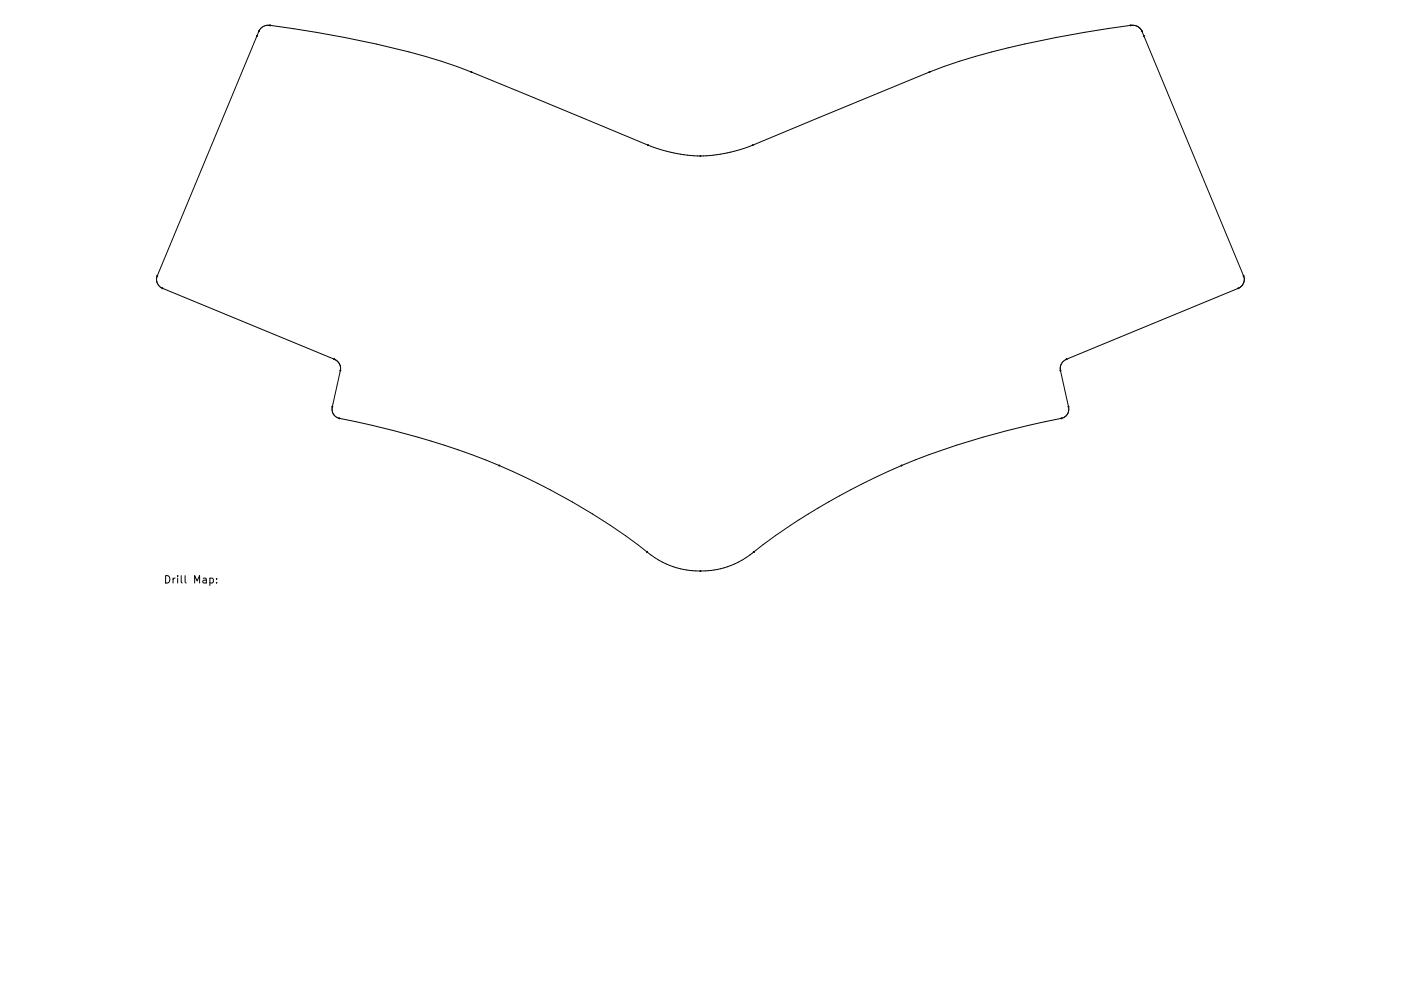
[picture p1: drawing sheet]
<svg xmlns="http://www.w3.org/2000/svg" width="297mm" height="210mm" viewBox="0 0 297 210" stroke-linecap="round" stroke-linejoin="round" font-family="sans-serif">
<defs><g id="words">
<text font-size="2.2" x="34.7" y="123.8">Drill Map:</text>
</g></defs>
<path d="M55.3 6a2.3 2.3 0 0 1 2-.6 207.9 207.9 0 0 1 39.5 8.7l40.6 16.7a28 28 0 0 0 22.2 0l37.5-15.5a163.5 163.5 0 0 1 32.8-8.4l10.1-1.5 1 .2 .9 .7 21.8 52.2a2.04 2.04 0 0 1-1.1 2.7l-36.4 15a2.11 2.11 0 0 0-1.4 2.4l1.7 7.7a1.98 1.98 0 0 1-1.5 2.5 161.2 161.2 0 0 0-42.1 13.8 141 141 0 0 0-24.7 15.7 17.9 17.9 0 0 1-21-1.2 145.1 145.1 0 0 0-58.2-26.8l-7-1.5a1.98 1.98 0 0 1-1.5-2.5l1.7-8-.2-1-.7-.8-36.9-15.3a2.03 2.03 0 0 1-1.1-2.7l21.6-51.9zM159.8 117.1h.1M44.5 122.7l.4-.1 .3 .3-.1 .7h-.6M45.9 123.5v.2M45.9 122.7v.2" fill="none" stroke="#000" stroke-width=".21"/>
<g fill="#000" stroke="#000" stroke-width=".21">
<circle cx="54.5" cy="7.6" r=".1"/>
<circle cx="54.9" cy="6.6" r=".1"/>
<circle cx="57.3" cy="5.4" r=".1"/>
<circle cx="99.9" cy="15.3" r=".1"/>
<circle cx="197.1" cy="15.3" r=".1"/>
<circle cx="239.7" cy="5.4" r=".1"/>
<circle cx="242.1" cy="6.6" r=".1"/>
<circle cx="242.5" cy="7.6" r=".1"/>
<circle cx="137.4" cy="30.8" r=".1"/>
<circle cx="148.5" cy="33.1" r=".1"/>
<circle cx="159.6" cy="30.8" r=".1"/>
<circle cx="33.3" cy="58.5" r=".1"/>
<circle cx="263.7" cy="58.5" r=".1"/>
<circle cx="34.4" cy="61.2" r=".1"/>
<circle cx="70.8" cy="76.2" r=".1"/>
<circle cx="72.2" cy="78.6" r=".1"/>
<circle cx="224.8" cy="78.6" r=".1"/>
<circle cx="226.2" cy="76.2" r=".1"/>
<circle cx="262.6" cy="61.2" r=".1"/>
<circle cx="70.5" cy="86.3" r=".1"/>
<circle cx="72" cy="88.8" r=".1"/>
<circle cx="105.9" cy="98.8" r=".1"/>
<circle cx="191.1" cy="98.8" r=".1"/>
<circle cx="225" cy="88.8" r=".1"/>
<circle cx="226.5" cy="86.3" r=".1"/>
<circle cx="137.2" cy="117.1" r=".1"/>
<circle cx="159.8" cy="117.1" r=".1"/>
<circle cx="148.5" cy="121.1" r=".1"/>
</g>
<use href="#words"/>
</svg>
